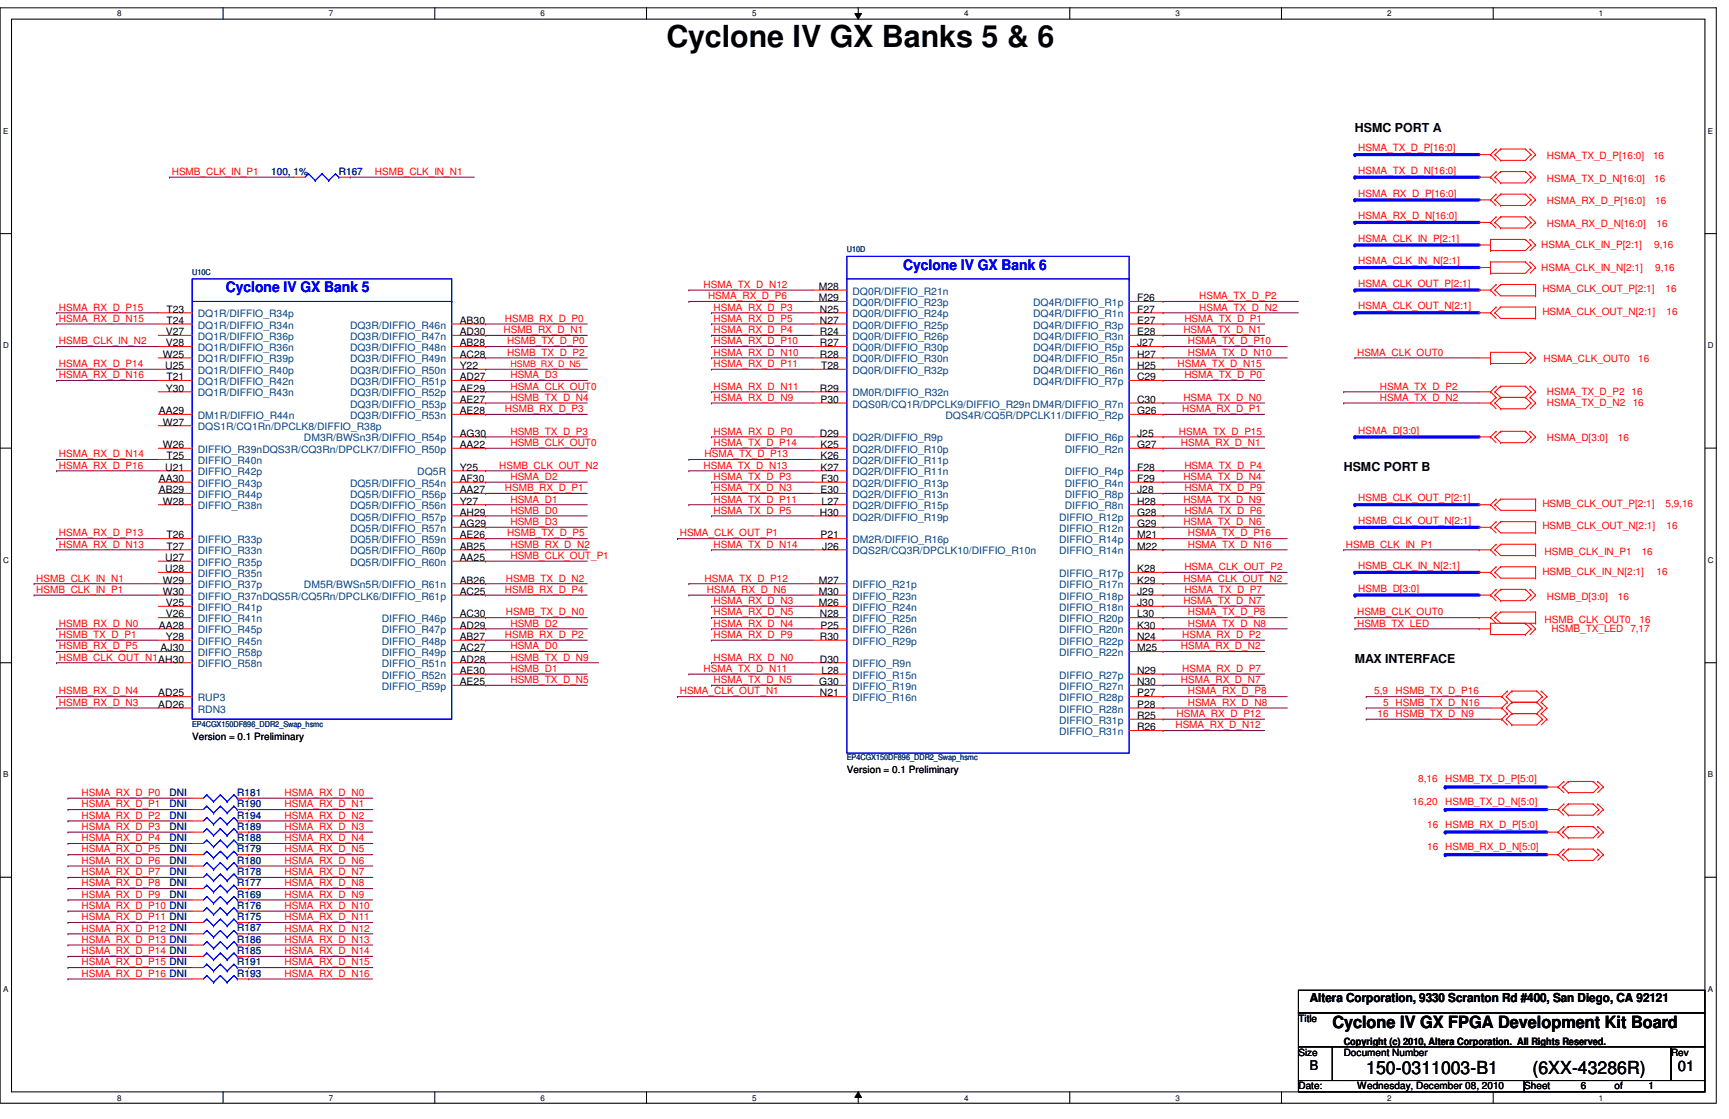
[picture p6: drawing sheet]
<svg xmlns="http://www.w3.org/2000/svg" width="432mm" height="279mm" viewBox="0 0 432 279" stroke-linecap="round" stroke-linejoin="round" font-family="sans-serif">
<defs><g id="words">
<text font-size="7.6" x="166.4" y="11.8">Cyclone IV GX Banks 5 &amp; 6</text>
<g font-size="4.5">
<text x="341.2" y="268.2">150-0311003-B1</text>
<text x="382.7" y="268.2">(6XX-43286R)</text>
</g>
<text font-size="4.2" x="332.7" y="256.8">Cyclone IV GX FPGA Development Kit Board</text>
<g font-size="3.6" fill="#00f">
<text x="225.6" y="67.4">Cyclone IV GX Bank 6</text>
<text x="56.4" y="73">Cyclone IV GX Bank 5</text>
</g>
<text font-size="3.6" x="419" y="267.4">01</text>
<text font-size="3.3" x="327.1" y="267.2">B</text>
<g font-size="3.1">
<text x="338.4" y="33">HSMC PORT A</text>
<text x="335.6" y="117.6">HSMC PORT B</text>
<text x="338.4" y="165.6">MAX INTERFACE</text>
<text x="327.1" y="250.1">Altera Corporation, 9330 Scranton Rd #400, San Diego, CA 92121</text>
</g>
<g font-size="2.5" fill="#f00">
<text x="339.2" y="37.8">HSMA_TX_D_P[16:0]</text>
<text x="386.3" y="39.8">HSMA_TX_D_P[16:0]</text>
<text x="412.8" y="39.8">16</text>
<text x="42.9" y="43.7">HSMB_CLK_IN_P1</text>
<text x="93.6" y="43.7">HSMB_CLK_IN_N1</text>
<text x="339.2" y="43.4">HSMA_TX_D_N[16:0]</text>
<text x="386.3" y="45.4">HSMA_TX_D_N[16:0]</text>
<text x="413.1" y="45.4">16</text>
<text x="339.2" y="49.1">HSMA_RX_D_P[16:0]</text>
<text x="386.3" y="51">HSMA_RX_D_P[16:0]</text>
<text x="413.4" y="51">16</text>
<text x="339.2" y="54.7">HSMA_RX_D_N[16:0]</text>
<text x="386.3" y="56.6">HSMA_RX_D_N[16:0]</text>
<text x="413.7" y="56.6">16</text>
<text x="339.2" y="66">HSMA_CLK_IN_N[2:1]</text>
<text x="339.2" y="60.3">HSMA_CLK_IN_P[2:1]</text>
<text x="384.9" y="62">HSMA_CLK_IN_P[2:1]</text>
<text x="413.1" y="62">9,16</text>
<text x="175.7" y="71.9">HSMA_TX_D_N12</text>
<text x="339.2" y="71.6">HSMA_CLK_OUT_P[2:1]</text>
<text x="384.9" y="67.6">HSMA_CLK_IN_N[2:1]</text>
<text x="413.4" y="67.6">9,16</text>
<text x="14.7" y="77.6">HSMA_RX_D_P15</text>
<text x="176.8" y="74.7">HSMA_RX_D_P6</text>
<text x="178.2" y="77.6">HSMA_RX_D_P3</text>
<text x="299.5" y="77.6">HSMA_TX_D_N2</text>
<text x="299.5" y="74.7">HSMA_TX_D_P2</text>
<text x="339.2" y="77.3">HSMA_CLK_OUT_N[2:1]</text>
<text x="385.2" y="73">HSMA_CLK_OUT_P[2:1]</text>
<text x="415.9" y="73">16</text>
<text x="14.7" y="80.3">HSMA_RX_D_N15</text>
<text x="125.8" y="83.2">HSMB_RX_D_N1</text>
<text x="126.1" y="80.3">HSMB_RX_D_P0</text>
<text x="178.2" y="80.3">HSMA_RX_D_P5</text>
<text x="178.2" y="83.2">HSMA_RX_D_P4</text>
<text x="295.5" y="83.2">HSMA_TX_D_N1</text>
<text x="295.8" y="80.3">HSMA_TX_D_P1</text>
<text x="385.2" y="78.7">HSMA_CLK_OUT_N[2:1]</text>
<text x="416.2" y="78.7">16</text>
<text x="14.7" y="86">HSMB_CLK_IN_N2</text>
<text x="126.6" y="86">HSMB_TX_D_P0</text>
<text x="126.6" y="88.8">HSMB_TX_D_P2</text>
<text x="178.2" y="86">HSMA_RX_D_P10</text>
<text x="178.2" y="88.8">HSMA_RX_D_N10</text>
<text x="296.6" y="88.8">HSMA_TX_D_N10</text>
<text x="296.6" y="86">HSMA_TX_D_P10</text>
<text x="338.9" y="88.8">HSMA_CLK_OUT0</text>
<text x="14.7" y="94.4">HSMA_RX_D_N16</text>
<text x="14.7" y="91.7">HSMA_RX_D_P14</text>
<text x="127.5" y="94.4">HSMA_D3</text>
<text x="178.2" y="91.7">HSMA_RX_D_P11</text>
<text x="294.1" y="91.7">HSMA_TX_D_N15</text>
<text x="295.8" y="94.4">HSMA_TX_D_P0</text>
<text x="385.5" y="90.5">HSMA_CLK_OUT0</text>
<text x="409.2" y="90.5">16</text>
<text x="127.5" y="97.3">HSMA_CLK_OUT0</text>
<text x="127.5" y="100.1">HSMB_TX_D_N4</text>
<text x="178.2" y="97.3">HSMA_RX_D_N11</text>
<text x="178.2" y="100.1">HSMA_RX_D_N9</text>
<text x="295.5" y="100.1">HSMA_TX_D_N0</text>
<text x="344.6" y="100.1">HSMA_TX_D_N2</text>
<text x="344.6" y="97.3">HSMA_TX_D_P2</text>
<text x="386.3" y="98.7">HSMA_TX_D_P2 16</text>
<text x="386.3" y="101.5">HSMA_TX_D_N2</text>
<text x="407.8" y="101.5">16</text>
<text x="126.1" y="102.9">HSMB_RX_D_P3</text>
<text x="295.2" y="102.9">HSMA_RX_D_P1</text>
<text x="127.5" y="108.5">HSMB_TX_D_P3</text>
<text x="127.5" y="111.4">HSMB_CLK_OUT0</text>
<text x="178.2" y="111.4">HSMA_TX_D_P14</text>
<text x="178.2" y="108.5">HSMA_RX_D_P0</text>
<text x="294.4" y="108.5">HSMA_TX_D_P15</text>
<text x="294.9" y="111.4">HSMA_RX_D_N1</text>
<text x="339.2" y="108.2">HSMA_D[3:0]</text>
<text x="386.3" y="110.2">HSMA_D[3:0]</text>
<text x="404.1" y="110.2">16</text>
<text x="14.7" y="114.2">HSMA_RX_D_N14</text>
<text x="14.7" y="117">HSMA_RX_D_P16</text>
<text x="124.7" y="117">HSMB_CLK_OUT_N2</text>
<text x="127.5" y="119.8">HSMA_D2</text>
<text x="175.7" y="117">HSMA_TX_D_N13</text>
<text x="176" y="114.2">HSMA_TX_D_P13</text>
<text x="178.2" y="119.8">HSMA_TX_D_P3</text>
<text x="295.5" y="119.8">HSMA_TX_D_N4</text>
<text x="295.8" y="117">HSMA_TX_D_P4</text>
<text x="126.1" y="122.6">HSMB_RX_D_P1</text>
<text x="127.5" y="125.5">HSMA_D1</text>
<text x="178.2" y="125.5">HSMA_TX_D_P11</text>
<text x="178.2" y="122.6">HSMA_TX_D_N3</text>
<text x="295.5" y="125.5">HSMA_TX_D_N9</text>
<text x="295.8" y="122.6">HSMA_TX_D_P9</text>
<text x="339.2" y="125.2">HSMB_CLK_OUT_P[2:1]</text>
<text x="127.5" y="128.3">HSMB_D0</text>
<text x="127.5" y="131.1">HSMB_D3</text>
<text x="178.2" y="128.3">HSMA_TX_D_P5</text>
<text x="295.5" y="131.1">HSMA_TX_D_N6</text>
<text x="295.8" y="128.3">HSMA_TX_D_P6</text>
<text x="339.2" y="130.8">HSMB_CLK_OUT_N[2:1]</text>
<text x="385.2" y="126.6">HSMB_CLK_OUT_P[2:1]</text>
<text x="415.9" y="126.6">5,9,16</text>
<text x="14.7" y="136.7">HSMA_RX_D_N13</text>
<text x="14.7" y="133.9">HSMA_RX_D_P13</text>
<text x="126.6" y="133.9">HSMB_TX_D_P5</text>
<text x="127.5" y="136.7">HSMB_RX_D_N2</text>
<text x="169.8" y="133.9">HSMA_CLK_OUT_P1</text>
<text x="178.2" y="136.7">HSMA_TX_D_N14</text>
<text x="296.6" y="136.7">HSMA_TX_D_N16</text>
<text x="296.6" y="133.9">HSMA_TX_D_P16</text>
<text x="336.1" y="136.7">HSMB_CLK_IN_P1</text>
<text x="385.2" y="132.2">HSMB_CLK_OUT_N[2:1]</text>
<text x="416.2" y="132.2">16</text>
<text x="127.5" y="139.6">HSMB_CLK_OUT_P1</text>
<text x="295.8" y="142.4">HSMA_CLK_OUT_P2</text>
<text x="339.2" y="142.1">HSMB_CLK_IN_N[2:1]</text>
<text x="385.2" y="143.5">HSMB_CLK_IN_N[2:1]</text>
<text x="385.7" y="138.7">HSMB_CLK_IN_P1</text>
<text x="410" y="138.7">16</text>
<text x="413.7" y="143.5">16</text>
<text x="9.1" y="145.2">HSMB_CLK_IN_N1</text>
<text x="9.1" y="148">HSMB_CLK_IN_P1</text>
<text x="126.1" y="148">HSMB_RX_D_P4</text>
<text x="126.4" y="145.2">HSMB_TX_D_N2</text>
<text x="176" y="145.2">HSMA_TX_D_P12</text>
<text x="176.5" y="148">HSMA_RX_D_N6</text>
<text x="295.5" y="145.2">HSMA_CLK_OUT_N2</text>
<text x="295.8" y="148">HSMA_TX_D_P7</text>
<text x="339.2" y="147.7">HSMB_D[3:0]</text>
<text x="386.3" y="149.7">HSMB_D[3:0]</text>
<text x="404.1" y="149.7">16</text>
<text x="126.4" y="153.7">HSMB_TX_D_N0</text>
<text x="178.2" y="153.7">HSMA_RX_D_N5</text>
<text x="178.2" y="150.8">HSMA_RX_D_N3</text>
<text x="295.5" y="150.8">HSMA_TX_D_N7</text>
<text x="296.6" y="153.7">HSMA_TX_D_P8</text>
<text x="338.9" y="153.7">HSMB_CLK_OUT0</text>
<text x="385.7" y="155.6">HSMB_CLK_OUT0</text>
<text x="409.4" y="155.6">16</text>
<text x="14.7" y="159.3">HSMB_TX_D_P1</text>
<text x="14.7" y="156.5">HSMB_RX_D_N0</text>
<text x="126.1" y="159.3">HSMB_RX_D_P2</text>
<text x="127.5" y="156.5">HSMB_D2</text>
<text x="178.2" y="156.5">HSMA_RX_D_N4</text>
<text x="178.2" y="159.3">HSMA_RX_D_P9</text>
<text x="295.2" y="159.3">HSMA_RX_D_P2</text>
<text x="296.6" y="156.5">HSMA_TX_D_N8</text>
<text x="338.9" y="156.5">HSMB_TX_LED</text>
<text x="387.4" y="157.9">HSMB_TX_LED 7,17</text>
<text x="14.7" y="164.9">HSMB_CLK_OUT_N1AH30</text>
<text x="14.7" y="162.1">HSMB_RX_D_P5</text>
<text x="127.5" y="167.8">HSMB_D1</text>
<text x="127.5" y="164.9">HSMB_TX_D_N9</text>
<text x="127.5" y="162.1">HSMA_D0</text>
<text x="175.7" y="167.8">HSMA_TX_D_N11</text>
<text x="178.2" y="164.9">HSMA_RX_D_N0</text>
<text x="294.9" y="162.1">HSMA_RX_D_N2</text>
<text x="295.2" y="167.8">HSMA_RX_D_P7</text>
<text x="14.7" y="173.4">HSMB_RX_D_N4</text>
<text x="127.5" y="170.6">HSMB_TX_D_N5</text>
<text x="169.8" y="173.4">HSMA_CLK_OUT_N1</text>
<text x="178.2" y="170.6">HSMA_TX_D_N5</text>
<text x="294.9" y="170.6">HSMA_RX_D_N7</text>
<text x="296.6" y="173.4">HSMA_RX_D_P8</text>
<text x="343.2" y="173.4">5,9</text>
<text x="348.5" y="173.4">HSMB_TX_D_P16</text>
<text x="14.7" y="176.2">HSMB_RX_D_N3</text>
<text x="293.8" y="179">HSMA_RX_D_P12</text>
<text x="296.6" y="176.2">HSMA_RX_D_N8</text>
<text x="344" y="179">16 HSMB_TX_D_N9</text>
<text x="345.4" y="176.2">5 HSMB_TX_D_N16</text>
<text x="293.5" y="181.9">HSMA_RX_D_N12</text>
<text x="354.2" y="195.4">8,16</text>
<text x="360.9" y="195.4">HSMB_TX_D_P[5:0]</text>
<text x="20.4" y="198.8">HSMA_RX_D_P0</text>
<text x="20.4" y="201.6">HSMA_RX_D_P1</text>
<text x="71.1" y="198.8">HSMA_RX_D_N0</text>
<text x="71.1" y="201.6">HSMA_RX_D_N1</text>
<text x="352.8" y="201">16,20</text>
<text x="360.9" y="201">HSMB_TX_D_N[5:0]</text>
<text x="20.4" y="204.4">HSMA_RX_D_P2</text>
<text x="20.4" y="207.2">HSMA_RX_D_P3</text>
<text x="71.1" y="204.4">HSMA_RX_D_N2</text>
<text x="71.1" y="207.2">HSMA_RX_D_N3</text>
<text x="356.4" y="206.6">16 HSMB_RX_D_P[5:0]</text>
<text x="20.4" y="210.1">HSMA_RX_D_P4</text>
<text x="20.4" y="212.9">HSMA_RX_D_P5</text>
<text x="20.4" y="215.7">HSMA_RX_D_P6</text>
<text x="71.1" y="210.1">HSMA_RX_D_N4</text>
<text x="71.1" y="212.9">HSMA_RX_D_N5</text>
<text x="71.1" y="215.7">HSMA_RX_D_N6</text>
<text x="356.4" y="212.3">16 HSMB_RX_D_N[5:0]</text>
<text x="20.4" y="218.5">HSMA_RX_D_P7</text>
<text x="20.4" y="221.3">HSMA_RX_D_P8</text>
<text x="71.1" y="218.5">HSMA_RX_D_N7</text>
<text x="71.1" y="221.3">HSMA_RX_D_N8</text>
<text x="20.4" y="224.2">HSMA_RX_D_P9</text>
<text x="20.4" y="226.9">HSMA_RX_D_P10 DNI</text>
<text x="71.1" y="224.2">HSMA_RX_D_N9</text>
<text x="71.1" y="226.9">HSMA_RX_D_N10</text>
<text x="20.4" y="229.8">HSMA_RX_D_P11 DNI</text>
<text x="20.4" y="232.6">HSMA_RX_D_P12 DNI</text>
<text x="71.1" y="229.8">HSMA_RX_D_N11</text>
<text x="71.1" y="232.6">HSMA_RX_D_N12</text>
<text x="20.4" y="235.4">HSMA_RX_D_P13 DNI</text>
<text x="20.4" y="238.3">HSMA_RX_D_P14 DNI</text>
<text x="71.1" y="235.4">HSMA_RX_D_N13</text>
<text x="71.1" y="238.3">HSMA_RX_D_N14</text>
<text x="20.4" y="241">HSMA_RX_D_P15 DNI</text>
<text x="20.4" y="243.9">HSMA_RX_D_P16 DNI</text>
<text x="71.1" y="241">HSMA_RX_D_N15</text>
<text x="71.1" y="243.9">HSMA_RX_D_N16</text>
</g>
<g font-size="2.5" fill="#000080">
<text x="67.7" y="43.7">100, 1%</text>
<text x="84.6" y="43.7">R167</text>
<text x="42.3" y="198.8">DNI</text>
<text x="42.3" y="201.5">DNI</text>
<text x="59.3" y="198.8">R181</text>
<text x="59.3" y="201.5">R190</text>
<text x="42.3" y="204.4">DNI</text>
<text x="42.3" y="207.2">DNI</text>
<text x="59.3" y="204.4">R194</text>
<text x="59.3" y="207.2">R189</text>
<text x="42.3" y="210">DNI</text>
<text x="42.3" y="212.9">DNI</text>
<text x="42.3" y="215.6">DNI</text>
<text x="59.3" y="210">R188</text>
<text x="59.3" y="212.9">R179</text>
<text x="59.3" y="215.6">R180</text>
<text x="42.3" y="218.5">DNI</text>
<text x="42.3" y="221.3">DNI</text>
<text x="59.3" y="218.5">R178</text>
<text x="59.3" y="221.3">R177</text>
<text x="42.3" y="224.1">DNI</text>
<text x="59.3" y="226.9">R176</text>
<text x="59.3" y="224.1">R169</text>
<text x="59.3" y="232.6">R187</text>
<text x="59.3" y="229.7">R175</text>
<text x="59.3" y="235.4">R186</text>
<text x="59.3" y="238.2">R185</text>
<text x="59.3" y="243.8">R193</text>
<text x="59.3" y="241">R191</text>
</g>
<g font-size="2.5">
<text x="204.5" y="72.4">M28</text>
<text x="204.5" y="75.2">M29</text>
<text x="284" y="75.2">F26</text>
<text x="41.4" y="83.7">V27</text>
<text x="41.6" y="78.1">T23</text>
<text x="41.6" y="80.9">T24</text>
<text x="114.8" y="83.7">AD30</text>
<text x="114.8" y="80.9">AB30</text>
<text x="204.8" y="78.1">N25</text>
<text x="204.8" y="80.9">N27</text>
<text x="204.8" y="83.7">R24</text>
<text x="284" y="78.1">F27</text>
<text x="284" y="83.7">E28</text>
<text x="284" y="80.9">E27</text>
<text x="40.7" y="89.3">W25</text>
<text x="41.4" y="86.5">V28</text>
<text x="114.8" y="86.5">AB28</text>
<text x="114.8" y="89.3">AC28</text>
<text x="204.8" y="89.3">R28</text>
<text x="204.8" y="86.5">R27</text>
<text x="284" y="89.3">H27</text>
<text x="284" y="86.5">J27</text>
<text x="41.3" y="92.2">U25</text>
<text x="41.6" y="95">T21</text>
<text x="114.8" y="95">AD27</text>
<text x="114.8" y="92.2">Y22</text>
<text x="205.1" y="92.2">T28</text>
<text x="284" y="92.2">H25</text>
<text x="284" y="95">C29</text>
<text x="41.4" y="97.8">Y30</text>
<text x="114.8" y="100.6">AE27</text>
<text x="114.8" y="97.8">AE29</text>
<text x="204.8" y="97.8">R29</text>
<text x="204.9" y="100.6">P30</text>
<text x="284" y="100.6">C30</text>
<text x="39.7" y="103.4">AA29</text>
<text x="40.7" y="106.3">W27</text>
<text x="114.8" y="103.4">AE28</text>
<text x="284" y="103.4">G26</text>
<text x="40.7" y="111.9">W26</text>
<text x="114.8" y="109.1">AG30</text>
<text x="114.8" y="111.9">AA22</text>
<text x="204.8" y="109.1">D29</text>
<text x="204.9" y="111.9">K25</text>
<text x="284" y="111.9">G27</text>
<text x="284" y="109.1">J25</text>
<text x="41.3" y="117.5">U21</text>
<text x="41.6" y="114.7">T25</text>
<text x="114.8" y="117.5">Y25</text>
<text x="204.9" y="114.7">K26</text>
<text x="204.9" y="117.5">K27</text>
<text x="284" y="117.5">F28</text>
<text x="39.7" y="120.4">AA30</text>
<text x="39.7" y="123.1">AB29</text>
<text x="40.7" y="126">W28</text>
<text x="114.8" y="120.4">AF30</text>
<text x="114.8" y="126">Y27</text>
<text x="114.8" y="123.1">AA27</text>
<text x="204.9" y="123.1">E30</text>
<text x="205.1" y="120.4">F30</text>
<text x="205.2" y="126">L27</text>
<text x="284" y="123.1">J28</text>
<text x="284" y="126">H28</text>
<text x="284" y="120.4">F29</text>
<text x="114.8" y="131.6">AG29</text>
<text x="114.8" y="128.8">AH29</text>
<text x="204.8" y="128.8">H30</text>
<text x="284" y="131.6">G29</text>
<text x="284" y="128.8">G28</text>
<text x="41.6" y="137.2">T27</text>
<text x="41.6" y="134.5">T26</text>
<text x="114.8" y="134.5">AE26</text>
<text x="114.8" y="137.2">AB25</text>
<text x="204.9" y="134.5">P21</text>
<text x="205.3" y="137.2">J26</text>
<text x="284" y="137.2">M22</text>
<text x="284" y="134.5">M21</text>
<text x="41.3" y="142.9">U28</text>
<text x="41.3" y="140.1">U27</text>
<text x="114.8" y="140.1">AA25</text>
<text x="284" y="142.9">K28</text>
<text x="40.7" y="148.5">W30</text>
<text x="40.7" y="145.7">W29</text>
<text x="114.8" y="145.7">AB26</text>
<text x="114.8" y="148.5">AC25</text>
<text x="204.5" y="148.5">M30</text>
<text x="204.5" y="145.7">M27</text>
<text x="284" y="148.5">J29</text>
<text x="284" y="145.7">K29</text>
<text x="41.4" y="151.3">V25</text>
<text x="41.4" y="154.2">V26</text>
<text x="114.8" y="154.2">AC30</text>
<text x="204.5" y="151.3">M26</text>
<text x="204.8" y="154.2">N28</text>
<text x="284" y="151.3">J30</text>
<text x="284" y="154.2">L30</text>
<text x="39.7" y="157">AA28</text>
<text x="41.4" y="159.8">Y28</text>
<text x="114.8" y="159.8">AB27</text>
<text x="114.8" y="157">AD29</text>
<text x="204.8" y="159.8">R30</text>
<text x="204.9" y="157">P25</text>
<text x="284" y="157">K30</text>
<text x="284" y="159.8">N24</text>
<text x="40.1" y="162.6">AJ30</text>
<text x="114.8" y="165.4">AD28</text>
<text x="114.8" y="162.6">AC27</text>
<text x="204.8" y="165.4">D30</text>
<text x="284" y="162.6">M25</text>
<text x="39.5" y="173.9">AD25</text>
<text x="114.8" y="168.3">AE30</text>
<text x="114.8" y="171.1">AE25</text>
<text x="204.6" y="171.1">G30</text>
<text x="204.8" y="173.9">N21</text>
<text x="205.2" y="168.3">L28</text>
<text x="284" y="173.9">P27</text>
<text x="284" y="168.3">N29</text>
<text x="284" y="171.1">N30</text>
<text x="39.5" y="176.7">AD26</text>
<text x="284" y="176.7">P28</text>
<text x="284" y="179.5">R25</text>
<text x="48" y="184.7">Version = 0.1 Preliminary</text>
<text x="284" y="182.4">R26</text>
<text x="211.5" y="193.1">Version = 0.1 Preliminary</text>
<text x="324.3" y="255.1">Title</text>
<text x="324.3" y="263.6">Size</text>
<text x="335.6" y="260.9">Copyright (c) 2010, Altera Corporation. All Rights Reserved.</text>
<text x="335.6" y="263.6">Document Number</text>
<text x="417.3" y="263.6">Rev</text>
<text x="324.3" y="272">Date:</text>
<text x="339" y="272">Wednesday, December 08, 2010</text>
<text x="380.7" y="272">Sheet</text>
<text x="394.8" y="272">6</text>
<text x="403.2" y="272">of</text>
<text x="411.7" y="272">1</text>
</g>
<g font-size="2.5" fill="#004080">
<text x="212.9" y="73.6">DQ0R/DIFFIO_R21n</text>
<text x="212.9" y="76.4">DQ0R/DIFFIO_R23p</text>
<text x="258" y="76.4">DQ4R/DIFFIO_R1p</text>
<text x="49.4" y="79.2">DQ1R/DIFFIO_R34p</text>
<text x="49.4" y="82">DQ1R/DIFFIO_R34n</text>
<text x="87.4" y="82">DQ3R/DIFFIO_R46n</text>
<text x="212.9" y="79.2">DQ0R/DIFFIO_R24p</text>
<text x="212.9" y="82">DQ0R/DIFFIO_R25p</text>
<text x="258" y="79.2">DQ4R/DIFFIO_R1n</text>
<text x="258" y="82">DQ4R/DIFFIO_R3p</text>
<text x="49.4" y="87.7">DQ1R/DIFFIO_R36n</text>
<text x="49.4" y="84.9">DQ1R/DIFFIO_R36p</text>
<text x="87.4" y="87.7">DQ3R/DIFFIO_R48n</text>
<text x="87.4" y="84.9">DQ3R/DIFFIO_R47n</text>
<text x="212.9" y="87.7">DQ0R/DIFFIO_R30p</text>
<text x="212.9" y="84.9">DQ0R/DIFFIO_R26p</text>
<text x="258" y="84.9">DQ4R/DIFFIO_R3n</text>
<text x="258" y="87.7">DQ4R/DIFFIO_R5p</text>
<text x="49.4" y="90.5">DQ1R/DIFFIO_R39p</text>
<text x="49.4" y="93.3">DQ1R/DIFFIO_R40p</text>
<text x="87.4" y="90.5">DQ3R/DIFFIO_R49n</text>
<text x="87.4" y="93.3">DQ3R/DIFFIO_R50n</text>
<text x="212.9" y="90.5">DQ0R/DIFFIO_R30n</text>
<text x="212.9" y="93.3">DQ0R/DIFFIO_R32p</text>
<text x="258" y="90.5">DQ4R/DIFFIO_R5n</text>
<text x="258" y="93.3">DQ4R/DIFFIO_R6n</text>
<text x="49.4" y="99">DQ1R/DIFFIO_R43n</text>
<text x="49.4" y="96.1">DQ1R/DIFFIO_R42n</text>
<text x="87.4" y="96.1">DQ3R/DIFFIO_R51p</text>
<text x="87.4" y="101.8">DQ3R/DIFFIO_R53p</text>
<text x="87.4" y="99">DQ3R/DIFFIO_R52p</text>
<text x="212.9" y="99">DM0R/DIFFIO_R32n</text>
<text x="212.9" y="101.8">DQS0R/CQ1R/DPCLK9/DIFFIO_R29n DM4R/DIFFIO_R7n</text>
<text x="258" y="96.1">DQ4R/DIFFIO_R7p</text>
<text x="49.4" y="107.4">DQS1R/CQ1Rn/DPCLK8/DIFFIO_R38p</text>
<text x="49.4" y="104.6">DM1R/DIFFIO_R44n</text>
<text x="87.4" y="104.6">DQ3R/DIFFIO_R53n</text>
<text x="236.1" y="104.6">DQS4R/CQ5R/DPCLK11/DIFFIO_R2p</text>
<text x="49.4" y="113.1">DIFFIO_R39nDQS3R/CQ3Rn/DPCLK7/DIFFIO_R50p</text>
<text x="75.9" y="110.2">DM3R/BWSn3R/DIFFIO_R54p</text>
<text x="212.9" y="113.1">DQ2R/DIFFIO_R10p</text>
<text x="212.9" y="110.2">DQ2R/DIFFIO_R9p</text>
<text x="265.9" y="113.1">DIFFIO_R2n</text>
<text x="265.9" y="110.2">DIFFIO_R6p</text>
<text x="49.4" y="118.7">DIFFIO_R42p</text>
<text x="49.4" y="115.9">DIFFIO_R40n</text>
<text x="104.2" y="118.7">DQ5R</text>
<text x="212.9" y="115.9">DQ2R/DIFFIO_R11p</text>
<text x="212.9" y="118.7">DQ2R/DIFFIO_R11n</text>
<text x="265.9" y="118.7">DIFFIO_R4p</text>
<text x="49.4" y="121.5">DIFFIO_R43p</text>
<text x="49.4" y="124.3">DIFFIO_R44p</text>
<text x="87.4" y="121.5">DQ5R/DIFFIO_R54n</text>
<text x="87.4" y="124.3">DQ5R/DIFFIO_R56p</text>
<text x="212.9" y="121.5">DQ2R/DIFFIO_R13p</text>
<text x="212.9" y="124.3">DQ2R/DIFFIO_R13n</text>
<text x="265.9" y="124.3">DIFFIO_R8p</text>
<text x="265.9" y="121.5">DIFFIO_R4n</text>
<text x="49.4" y="127.2">DIFFIO_R38n</text>
<text x="87.4" y="127.2">DQ5R/DIFFIO_R56n</text>
<text x="87.4" y="130">DQ5R/DIFFIO_R57p</text>
<text x="212.9" y="127.2">DQ2R/DIFFIO_R15p</text>
<text x="212.9" y="130">DQ2R/DIFFIO_R19p</text>
<text x="264.5" y="130">DIFFIO_R12p</text>
<text x="265.9" y="127.2">DIFFIO_R8n</text>
<text x="49.4" y="135.6">DIFFIO_R33p</text>
<text x="87.4" y="132.8">DQ5R/DIFFIO_R57n</text>
<text x="87.4" y="135.6">DQ5R/DIFFIO_R59n</text>
<text x="212.9" y="135.6">DM2R/DIFFIO_R16p</text>
<text x="264.5" y="132.8">DIFFIO_R12n</text>
<text x="264.5" y="135.6">DIFFIO_R14p</text>
<text x="49.4" y="138.4">DIFFIO_R33n</text>
<text x="49.4" y="141.3">DIFFIO_R35p</text>
<text x="87.4" y="141.3">DQ5R/DIFFIO_R60n</text>
<text x="87.4" y="138.4">DQ5R/DIFFIO_R60p</text>
<text x="212.9" y="138.4">DQS2R/CQ3R/DPCLK10/DIFFIO_R10n</text>
<text x="264.5" y="138.4">DIFFIO_R14n</text>
<text x="49.4" y="149.7">DIFFIO_R37nDQS5R/CQ5Rn/DPCLK6/DIFFIO_R61p</text>
<text x="49.4" y="146.9">DIFFIO_R37p</text>
<text x="49.4" y="144.1">DIFFIO_R35n</text>
<text x="75.9" y="146.9">DM5R/BWSn5R/DIFFIO_R61n</text>
<text x="212.9" y="149.7">DIFFIO_R23n</text>
<text x="212.9" y="146.9">DIFFIO_R21p</text>
<text x="264.5" y="149.7">DIFFIO_R18p</text>
<text x="264.5" y="144.1">DIFFIO_R17p</text>
<text x="264.5" y="146.9">DIFFIO_R17n</text>
<text x="49.4" y="152.5">DIFFIO_R41p</text>
<text x="49.4" y="155.4">DIFFIO_R41n</text>
<text x="95.3" y="155.4">DIFFIO_R46p</text>
<text x="212.9" y="152.5">DIFFIO_R24n</text>
<text x="212.9" y="155.4">DIFFIO_R25n</text>
<text x="264.5" y="152.5">DIFFIO_R18n</text>
<text x="264.5" y="155.4">DIFFIO_R20p</text>
<text x="49.4" y="158.2">DIFFIO_R45p</text>
<text x="49.4" y="161">DIFFIO_R45n</text>
<text x="95.3" y="161">DIFFIO_R48p</text>
<text x="95.3" y="158.2">DIFFIO_R47p</text>
<text x="212.9" y="161">DIFFIO_R29p</text>
<text x="212.9" y="158.2">DIFFIO_R26n</text>
<text x="264.5" y="158.2">DIFFIO_R20n</text>
<text x="264.5" y="161">DIFFIO_R22p</text>
<text x="49.4" y="166.6">DIFFIO_R58n</text>
<text x="49.4" y="163.8">DIFFIO_R58p</text>
<text x="95.3" y="166.6">DIFFIO_R51n</text>
<text x="95.3" y="163.8">DIFFIO_R49p</text>
<text x="212.9" y="166.6">DIFFIO_R9n</text>
<text x="264.5" y="163.8">DIFFIO_R22n</text>
<text x="95.3" y="169.5">DIFFIO_R52n</text>
<text x="95.3" y="172.3">DIFFIO_R59p</text>
<text x="212.9" y="169.5">DIFFIO_R15n</text>
<text x="212.9" y="172.3">DIFFIO_R19n</text>
<text x="264.5" y="169.5">DIFFIO_R27p</text>
<text x="264.5" y="172.3">DIFFIO_R27n</text>
<text x="49.4" y="177.9">RDN3</text>
<text x="49.4" y="175.1">RUP3</text>
<text x="212.9" y="175.1">DIFFIO_R16n</text>
<text x="264.5" y="175.1">DIFFIO_R28p</text>
<text x="264.5" y="177.9">DIFFIO_R28n</text>
<text x="264.5" y="180.7">DIFFIO_R31p</text>
<text x="264.5" y="183.6">DIFFIO_R31n</text>
</g>
<text font-size="2.2" fill="#f00" x="127.5" y="91.7">HSMB_RX_D_N5</text>
<g font-size="2">
<text x="29.3" y="4.1">8</text>
<text x="82.1" y="4.1">7</text>
<text x="135" y="4.1">6</text>
<text x="187.9" y="4.1">5</text>
<text x="240.7" y="4.1">4</text>
<text x="293.6" y="4.1">3</text>
<text x="346.5" y="4.1">2</text>
<text x="399.3" y="4.1">1</text>
<text x=".8" y="33.4">E</text>
<text x="426.5" y="33.4">E</text>
<text x=".8" y="86.9">D</text>
<text x="426.5" y="86.9">D</text>
<text x=".8" y="140.5">C</text>
<text x="426.5" y="140.5">C</text>
<text x=".8" y="194.1">B</text>
<text x="426.5" y="194.1">B</text>
<text x=".8" y="247.6">A</text>
<text x="426.5" y="247.6">A</text>
<text x="29.3" y="274.8">8</text>
<text x="82.1" y="274.8">7</text>
<text x="135" y="274.8">6</text>
<text x="187.9" y="274.8">5</text>
<text x="240.7" y="274.8">4</text>
<text x="293.6" y="274.8">3</text>
<text x="346.5" y="274.8">2</text>
<text x="399.3" y="274.8">1</text>
</g>
<g font-size="2" fill="#000080">
<text x="211.5" y="63">U10D</text>
<text x="48" y="68.6">U10C</text>
<text x="48" y="181.4">EP4CGX150DF896_DDR2_Swap_hsmc</text>
<text x="211.5" y="189.9">EP4CGX150DF896_DDR2_Swap_hsmc</text>
</g>
</g></defs>
<path d="M0 1.9h428.6v273.6h-428.6zM2.9 4.8h422.9v267.8h-422.9z" fill="none" stroke="#000" stroke-width=".25"/>
<g fill="#fff">
<path d="M29.3 2.3h1.1v2.2h-1.1z"/>
<path d="M29.3 273h1.1v2.2h-1.1z"/>
</g>
<path d="M55.7 1.9v2.9M55.7 272.6v2.9" fill="none" stroke="#000" stroke-width=".25"/>
<g fill="#fff">
<path d="M82.1 2.3h1.1v2.2h-1.1z"/>
<path d="M82.1 273h1.1v2.2h-1.1z"/>
</g>
<path d="M108.6 1.9v2.9M108.6 272.6v2.9" fill="none" stroke="#000" stroke-width=".25"/>
<g fill="#fff">
<path d="M135 2.3h1.1v2.2h-1.1z"/>
<path d="M135 273h1.1v2.2h-1.1z"/>
</g>
<path d="M161.5 1.9v2.9M161.5 272.6v2.9" fill="none" stroke="#000" stroke-width=".25"/>
<g fill="#fff">
<path d="M187.9 2.3h1.1v2.2h-1.1z"/>
<path d="M187.9 273h1.1v2.2h-1.1z"/>
</g>
<path d="M213.5 3.4h1.6l-.8 1.4zM214.3 1.9v2.9M214.3 272.6l.8 1.4h-1.6zM214.3 272.6v2.9" fill="none" stroke="#000" stroke-width=".25"/>
<path d="M213.5 3.4h1.6l-.8 1.4zM214.3 272.6l.8 1.4h-1.6z" fill="#000"/>
<g fill="#fff">
<path d="M240.7 2.3h1.2v2.2h-1.2z"/>
<path d="M240.7 273h1.2v2.2h-1.2z"/>
</g>
<path d="M267.2 1.9v2.9M267.2 272.6v2.9" fill="none" stroke="#000" stroke-width=".25"/>
<g fill="#fff">
<path d="M293.6 2.3h1.1v2.2h-1.1z"/>
<path d="M293.6 273h1.1v2.2h-1.1z"/>
</g>
<path d="M320 1.9v2.9M320 272.6v2.9" fill="none" stroke="#000" stroke-width=".25"/>
<g fill="#fff">
<path d="M346.5 2.3h1.1v2.2h-1.1z"/>
<path d="M346.5 273h1.1v2.2h-1.1z"/>
</g>
<path d="M372.9 1.9v2.9M372.9 272.6v2.9" fill="none" stroke="#000" stroke-width=".25"/>
<g fill="#fff">
<path d="M399.3 2.3h1.1v2.2h-1.1z"/>
<path d="M399.3 273h1.1v2.2h-1.1z"/>
<path d="M.8 31.5h1.3v2.3h-1.3z"/>
<path d="M426.5 31.5h1.3v2.3h-1.3z"/>
<path d="M.8 85.1h1.4v2.2h-1.4z"/>
<path d="M426.5 85.1h1.4v2.2h-1.4z"/>
</g>
<path d="M0 58.3h2.9M425.8 58.3h2.8" fill="none" stroke="#000" stroke-width=".25"/>
<g fill="#fff">
<path d="M.8 138.6h1.4v2.3h-1.4z"/>
<path d="M426.5 138.6h1.4v2.3h-1.4z"/>
</g>
<path d="M0 111.9h2.9M425.8 111.9h2.8" fill="none" stroke="#000" stroke-width=".25"/>
<g fill="#fff">
<path d="M.8 192.2h1.3v2.3h-1.3z"/>
<path d="M426.5 192.2h1.3v2.3h-1.3z"/>
</g>
<path d="M0 165.5h2.9M425.8 165.5h2.8" fill="none" stroke="#000" stroke-width=".25"/>
<g fill="#fff">
<path d="M.8 245.8h1.3v2.2h-1.3z"/>
<path d="M426.5 245.8h1.3v2.2h-1.3z"/>
</g>
<path d="M0 219h2.9M425.8 219h2.8" fill="none" stroke="#000" stroke-width=".25"/>
<path d="M338.4 44.2h31" fill="none" stroke="#00f" stroke-width=".8"/>
<circle cx="338.4" cy="44.2" r=".4" fill="#00f"/>
<path d="M338.4 49.9h31" fill="none" stroke="#00f" stroke-width=".8"/>
<circle cx="338.4" cy="49.9" r=".4" fill="#00f"/>
<path d="M338.4 38.6h31" fill="none" stroke="#00f" stroke-width=".8"/>
<circle cx="338.4" cy="38.6" r=".4" fill="#00f"/>
<path d="M338.4 55.5h31" fill="none" stroke="#00f" stroke-width=".8"/>
<circle cx="338.4" cy="55.5" r=".4" fill="#00f"/>
<path d="M338.4 66.8h31" fill="none" stroke="#00f" stroke-width=".8"/>
<circle cx="338.4" cy="66.8" r=".4" fill="#00f"/>
<path d="M338.4 61.2h31" fill="none" stroke="#00f" stroke-width=".8"/>
<circle cx="338.4" cy="61.2" r=".4" fill="#00f"/>
<path d="M338.4 126h31" fill="none" stroke="#00f" stroke-width=".8"/>
<circle cx="338.4" cy="126" r=".4" fill="#00f"/>
<path d="M338.4 131.7h31" fill="none" stroke="#00f" stroke-width=".8"/>
<circle cx="338.4" cy="131.7" r=".4" fill="#00f"/>
<path d="M338.4 72.4h31" fill="none" stroke="#00f" stroke-width=".8"/>
<circle cx="338.4" cy="72.4" r=".4" fill="#00f"/>
<path d="M338.4 78.1h31" fill="none" stroke="#00f" stroke-width=".8"/>
<circle cx="338.4" cy="78.1" r=".4" fill="#00f"/>
<path d="M338.4 142.9h31" fill="none" stroke="#00f" stroke-width=".8"/>
<circle cx="338.4" cy="142.9" r=".4" fill="#00f"/>
<path d="M338.4 89.4h.1M338.4 89.4h31M338.4 154.2h.1M338.4 154.2h31" fill="none" stroke="#800040" stroke-width=".25"/>
<path d="M338.4 148.6h31" fill="none" stroke="#00f" stroke-width=".8"/>
<circle cx="338.4" cy="148.6" r=".4" fill="#00f"/>
<g fill="none" stroke="#800040" stroke-width=".25">
<path d="M42.3 44.2h.1M42.3 44.2h31.1M87.5 44.2h.1M87.5 44.2h31M335.6 97.8h.1M335.6 97.8h33.8M335.6 100.6h.1M335.6 100.6h33.8M338.4 157h.1M338.4 157h31M341.2 173.9h.1M341.2 176.8h.1"/>
<path d="M341.2 173.9h31M341.2 176.8h31"/>
</g>
<path d="M338.4 109.1h31" fill="none" stroke="#00f" stroke-width=".8"/>
<circle cx="338.4" cy="109.1" r=".4" fill="#00f"/>
<path d="M360.9 207.8h25.4" fill="none" stroke="#00f" stroke-width=".8"/>
<circle cx="360.9" cy="207.8" r=".4" fill="#00f"/>
<path d="M360.9 196.5h25.4" fill="none" stroke="#00f" stroke-width=".8"/>
<circle cx="360.9" cy="196.5" r=".4" fill="#00f"/>
<path d="M360.9 202.1h25.4" fill="none" stroke="#00f" stroke-width=".8"/>
<circle cx="360.9" cy="202.1" r=".4" fill="#00f"/>
<path d="M360.9 213.4h25.4" fill="none" stroke="#00f" stroke-width=".8"/>
<circle cx="360.9" cy="213.4" r=".4" fill="#00f"/>
<g fill="none" stroke="#800040" stroke-width=".25">
<path d="M14.1 78.1h.1M14.1 78.1h25.4M172 75.3h.1M172 72.4h.1M172 75.3h31.1M172 72.4h31.1M177.7 78.1h.1M177.7 78.1h25.4M290.4 78.1h.1M290.4 75.3h.1M290.4 78.1h33.9M290.4 75.3h33.9"/>
<path d="M14.1 95h.1M14.1 92.2h.1M14.1 86.5h.1M14.1 80.9h.1M14.1 95h25.4M14.1 80.9h25.4M14.1 92.2h25.4M14.1 86.5h25.4M121.3 80.9h.1M121.3 83.7h.1M121.3 86.5h.1M121.3 92.2h.1"/>
<path d="M121.3 89.4h.1M121.3 97.8h.1M121.3 95h.1M121.3 95h25.4M121.3 80.9h25.4M121.3 92.2h25.4M121.3 83.7h25.4M121.3 86.5h25.4M121.3 89.4h25.4M121.3 97.8h25.4M177.7 80.9h.1M177.7 92.2h.1"/>
<path d="M177.7 97.8h.1M177.7 83.7h.1M177.7 86.5h.1M177.7 89.4h.1M177.7 80.9h25.4M177.7 92.2h25.4M177.7 83.7h25.4M177.7 86.5h25.4M177.7 89.4h25.4M177.7 97.8h25.4M290.4 89.4h.1M290.4 86.5h.1"/>
<path d="M290.4 95h.1M290.4 83.7h.1M290.4 80.9h.1M290.4 92.2h.1M290.4 95h25.4M290.4 80.9h25.4M290.4 92.2h25.4M290.4 83.7h25.4M290.4 86.5h31.1M290.4 89.4h31.1M14.1 114.7h.1M14.1 117.6h.1"/>
<path d="M14.1 114.7h25.4M14.1 117.6h25.4M121.3 117.6h.1M121.3 103.5h.1M121.3 109.1h.1M121.3 100.6h.1M121.3 111.9h.1M121.3 117.6h25.4M121.3 103.5h25.4M121.3 109.1h25.4M121.3 100.6h25.4M121.3 111.9h25.4"/>
<path d="M172 114.7h.1M172 117.6h.1M172 114.7h31.1M172 117.6h31.1M177.7 111.9h.1M177.7 109.1h.1M177.7 100.6h.1M177.7 109.1h25.4M177.7 100.6h25.4M177.7 111.9h25.4M290.4 100.6h.1M290.4 111.9h.1"/>
<path d="M290.4 103.5h.1M290.4 117.6h.1M290.4 109.1h.1M290.4 117.6h25.4M290.4 103.5h25.4M290.4 109.1h25.4M290.4 100.6h25.4M290.4 111.9h25.4M14.1 137.3h.1M14.1 134.5h.1M14.1 137.3h25.4M14.1 134.5h25.4"/>
<path d="M121.3 123.2h.1M121.3 137.3h.1M121.3 120.4h.1M121.3 128.8h.1M121.3 126h.1M121.3 131.7h.1M121.3 134.5h.1M121.3 137.3h25.4M121.3 123.2h25.4M121.3 134.5h25.4M121.3 120.4h25.4M121.3 128.8h25.4"/>
<path d="M121.3 126h25.4M121.3 131.7h25.4M169.2 134.5h.1M169.2 134.5h33.9M172 126h.1M172 126h31.1M177.7 137.3h.1M177.7 120.4h.1M177.7 128.8h.1M177.7 123.2h.1M177.7 137.3h25.4M177.7 123.2h25.4"/>
<path d="M177.7 120.4h25.4M177.7 128.8h25.4M290.4 128.8h.1M290.4 137.3h.1M290.4 134.5h.1M290.4 131.7h.1M290.4 120.4h.1M290.4 126h.1M290.4 123.2h.1M290.4 137.3h31.1M290.4 123.2h25.4M290.4 134.5h31.1"/>
<path d="M290.4 120.4h25.4M290.4 128.8h25.4M290.4 126h25.4M290.4 131.7h25.4M335.6 137.3h.1M335.6 137.3h33.8M8.5 145.8h.1M8.5 148.6h.1M8.5 145.8h31M8.5 148.6h31M14.1 159.9h.1M14.1 157h.1"/>
<path d="M14.1 159.9h25.4M14.1 157h25.4M121.3 145.8h.1M121.3 159.9h.1M121.3 157h.1M121.3 148.6h.1M121.3 140.1h.1M121.3 154.2h.1M121.3 145.8h25.4M121.3 148.6h25.4M121.3 159.9h25.4M121.3 157h25.4"/>
<path d="M121.3 140.1h25.4M121.3 154.2h25.4M172 148.6h.1M172 145.8h.1M172 145.8h31.1M172 148.6h31.1M177.7 154.2h.1M177.7 157h.1M177.7 159.9h.1M177.7 151.4h.1M177.7 159.9h25.4M177.7 157h25.4"/>
<path d="M177.7 154.2h25.4M177.7 151.4h25.4M290.4 142.9h.1M290.4 145.8h.1M290.4 157h.1M290.4 154.2h.1M290.4 148.6h.1M290.4 151.4h.1M290.4 159.9h.1M290.4 145.8h31.1M290.4 148.6h25.4M290.4 159.9h25.4"/>
<path d="M290.4 157h31.1M290.4 154.2h31.1M290.4 142.9h31.1M290.4 151.4h25.4M14.1 176.8h.1M14.1 165.5h.1M14.1 162.7h.1M14.1 173.9h.1M14.1 176.8h25.4M14.1 165.5h25.4M14.1 162.7h25.4M14.1 173.9h25.4"/>
<path d="M121.3 168.3h.1M121.3 171.1h.1M121.3 165.5h.1M121.3 162.7h.1M121.3 165.5h28.2M121.3 168.3h25.4M121.3 162.7h25.4M121.3 171.1h25.4M169.2 173.9h.1M169.2 173.9h33.9M172 168.3h.1M172 168.3h31.1"/>
<path d="M177.7 165.5h.1M177.7 171.1h.1M177.7 165.5h25.4M177.7 171.1h25.4M290.4 176.8h.1M290.4 173.9h.1M290.4 162.7h.1M290.4 171.1h.1M290.4 168.3h.1M290.4 179.6h.1M290.4 179.6h25.4M290.4 176.8h31.1"/>
<path d="M290.4 168.3h25.4M290.4 162.7h25.4M290.4 173.9h31.1M290.4 171.1h25.4M341.2 179.6h.1M341.2 179.6h31M17 199.3h.1M17 199.3h31M62.1 199.3h.1M62.1 199.3h31M290.4 182.4h.1M290.4 182.4h25.4"/>
<path d="M17 202.1h.1M17 205h.1M17 207.8h.1M17 210.6h.1M17 213.4h.1M17 216.2h.1M17 219.1h.1M17 202.1h31M17 205h31M17 207.8h31M17 210.6h31M17 213.4h31"/>
<path d="M17 216.2h31M17 219.1h31M62.1 202.1h.1M62.1 205h.1M62.1 207.8h.1M62.1 210.6h.1M62.1 213.4h.1M62.1 216.2h.1M62.1 219.1h.1M62.1 202.1h31M62.1 205h31M62.1 207.8h31"/>
<path d="M62.1 210.6h31M62.1 213.4h31M62.1 216.2h31M62.1 219.1h31M17 221.9h.1M17 224.7h.1M17 227.5h.1M17 230.3h.1M17 233.2h.1M17 236h.1M17 238.8h.1M17 221.9h31"/>
<path d="M17 224.7h31M17 227.5h31M17 230.3h31M17 233.2h31M17 236h31M17 238.8h31M62.1 221.9h.1M62.1 224.7h.1M62.1 227.5h.1M62.1 230.3h.1M62.1 233.2h.1M62.1 236h.1"/>
<path d="M62.1 238.8h.1M62.1 221.9h31M62.1 224.7h31M62.1 227.5h31M62.1 230.3h31M62.1 233.2h31M62.1 236h31M62.1 238.8h31M17 241.6h.1M17 244.4h.1M17 241.6h31M17 244.4h31"/>
<path d="M62.1 241.6h.1M62.1 244.4h.1M62.1 241.6h31M62.1 244.4h31"/>
</g>
<g fill="none" stroke="#f00" stroke-width=".25">
<path d="M369.4 38.6h2.8M372.2 38.6h.1M372.2 38.6l1.4 1.4M373.3 38.6h.1M373.3 38.6l1.5 1.4M373.6 37.2h.1M373.6 37.2l-1.4 1.4M374.8 37.2h.1M374.8 37.2h6.2M374.8 37.2l-1.5 1.4M381 37.2h.1M381 37.2l1.4 1.4"/>
<path d="M382.1 37.2h.1M382.1 37.2l1.4 1.4M382.4 38.6h.1M382.4 38.6l-1.4 1.4h-6.2M383.5 38.6h.1M383.5 38.6l-1.4 1.4M73.4 44.2h2.8M84.6 44.2h2.9M369.4 49.9h2.8M369.4 44.2h2.8M369.4 55.5h2.8M372.2 49.9h.1"/>
<path d="M372.2 44.2h.1M372.2 55.5h.1M372.2 59.8h.1M372.2 49.9l1.4 1.4M372.2 44.2l1.4 1.5M372.2 55.5l1.4 1.4M372.2 59.8h8.8M372.2 59.8v2.8M373.3 49.9h.1M373.3 44.2h.1M373.3 55.5h.1M373.3 49.9l1.5 1.4"/>
<path d="M373.3 44.2l1.5 1.5M373.3 55.5l1.5 1.4M373.6 48.5h.1M373.6 42.8h.1M373.6 54.1h.1M373.6 48.5l-1.4 1.4M373.6 42.8l-1.4 1.4M373.6 54.1l-1.4 1.4M374.8 48.5h.1M374.8 51.3h.1M374.8 42.8h.1M374.8 45.7h.1"/>
<path d="M374.8 40h.1M374.8 54.1h.1M374.8 56.9h.1M374.8 48.5h6.2M374.8 48.5l-1.5 1.4M374.8 42.8h6.2M374.8 42.8l-1.5 1.4M374.8 54.1h6.2M374.8 54.1l-1.5 1.4M381 48.5h.1M381 42.8h.1M381 54.1h.1"/>
<path d="M381 59.8h.1M381 48.5l1.4 1.4M381 42.8l1.4 1.4M381 54.1l1.4 1.4M381 59.8l1.4 1.4M382.1 48.5h.1M382.1 42.8h.1M382.1 54.1h.1M382.1 59.8h.1M382.1 48.5l1.4 1.4M382.1 42.8l1.4 1.4M382.1 54.1l1.4 1.4"/>
<path d="M382.1 59.8l1.4 1.4M382.4 49.9h.1M382.4 44.2h.1M382.4 55.5h.1M382.4 49.9l-1.4 1.4h-6.2M382.4 44.2l-1.4 1.5h-6.2M382.4 55.5l-1.4 1.4h-6.2M383.5 49.9h.1M383.5 44.2h.1M383.5 55.5h.1M383.5 49.9l-1.4 1.4M383.5 44.2l-1.4 1.5"/>
<path d="M383.5 55.5l-1.4 1.4M39.5 78.1h8.5M203.1 72.4h8.4M203.1 78.1h8.4M203.1 75.3h8.4M282 78.1h8.4M282 75.3h8.4M369.4 72.4h.1M369.4 78.1h.1M369.4 72.4h2.8M369.4 78.1h2.8M369.4 61.2h2.8"/>
<path d="M369.4 66.8h2.8M372.2 72.4h.1M372.2 78.1h.1M372.2 62.6h.1M372.2 61.2h.1M372.2 65.4h.1M372.2 68.2h.1M372.2 66.8h.1M372.2 72.4l1.4 1.5M372.2 78.1l1.4 1.4M372.2 65.4v2.8M372.2 65.4h8.8"/>
<path d="M373.3 72.4h.1M373.3 78.1h.1M373.3 72.4l1.5 1.5h8.7M373.3 78.1l1.5 1.4h8.7M373.6 71h.1M373.6 76.7h.1M373.6 71l-1.4 1.4M373.6 76.7l-1.4 1.4M374.8 71h.1M374.8 76.7h.1M374.8 71h8.7M374.8 71l-1.5 1.4"/>
<path d="M374.8 76.7h8.7M374.8 76.7l-1.5 1.4M381 65.4h.1M381 65.4l1.4 1.4M382.1 65.4h.1M382.1 65.4l1.4 1.4M382.4 61.2h.1M382.4 66.8h.1M382.4 61.2l-1.4 1.4h-8.8M382.4 66.8l-1.4 1.4h-8.8M383.5 71h.1M383.5 73.9h.1"/>
<path d="M383.5 76.7h.1M383.5 79.5h.1M383.5 61.2h.1M383.5 66.8h.1M383.5 71v2.9M383.5 76.7v2.8M383.5 61.2l-1.4 1.4M383.5 66.8l-1.4 1.4M39.5 89.4h8.5M39.5 97.8h8.5M39.5 86.5h8.5M39.5 80.9h8.5"/>
<path d="M39.5 83.7h8.5M39.5 92.2h8.5M39.5 95h8.5M112.8 89.4h8.5M112.8 97.8h8.5M112.8 86.5h8.5M112.8 80.9h8.5M112.8 83.7h8.5M112.8 92.2h8.5M112.8 95h8.5M203.1 89.4h8.4M203.1 97.8h8.4"/>
<path d="M203.1 86.5h8.4M203.1 80.9h8.4M203.1 83.7h8.4M203.1 92.2h8.4M282 89.4h8.4M282 86.5h8.4M282 80.9h8.4M282 83.7h8.4M282 92.2h8.4M282 95h8.4M369.4 89.4h2.8M369.4 97.8h2.8"/>
<path d="M372.2 88h.1M372.2 90.8h.1M372.2 89.4h.1M372.2 97.8h.1M372.2 88v2.8M372.2 88h8.8M372.2 97.8l1.4 1.4M373.3 97.8h.1M373.3 97.8l1.5 1.4M373.6 96.4h.1M373.6 99.2h.1M373.6 99.2l-1.4 1.4"/>
<path d="M373.6 96.4l-1.4 1.4M374.8 96.4h.1M374.8 99.2h.1M374.8 96.4h6.2M374.8 99.2h6.2M374.8 96.4l-1.5 1.4M374.8 99.2l-1.5 1.4M381 88h.1M381 96.4h.1M381 99.2h.1M381 88l1.4 1.4M381 96.4l1.4 1.4"/>
<path d="M381 99.2l1.4 1.4M382.1 88h.1M382.1 96.4h.1M382.1 99.2h.1M382.1 88l1.4 1.4M382.1 96.4l1.4 1.4M382.1 99.2l1.4 1.4M382.4 89.4h.1M382.4 97.8h.1M382.4 89.4l-1.4 1.4h-8.8M382.4 97.8l-1.4 1.4M383.5 89.4h.1"/>
<path d="M383.5 97.8h.1M383.5 89.4l-1.4 1.4M383.5 97.8l-1.4 1.4M39.5 111.9h8.5M39.5 114.7h8.5M39.5 117.6h8.5M39.5 103.5h8.5M39.5 106.3h8.5M112.8 100.6h8.5M112.8 109.1h8.5M112.8 111.9h8.5M112.8 117.6h8.5"/>
<path d="M112.8 103.5h8.5M203.1 100.6h8.4M203.1 109.1h8.4M203.1 111.9h8.4M203.1 114.7h8.4M203.1 117.6h8.4M282 100.6h8.4M282 109.1h8.4M282 111.9h8.4M282 117.6h8.4M282 103.5h8.4M369.4 100.6h2.8"/>
<path d="M369.4 109.1h2.8M372.2 100.6h.1M372.2 109.1h.1M372.2 100.6l1.4 1.5M372.2 109.1l1.4 1.4M373.3 100.6h.1M373.3 109.1h.1M373.3 100.6l1.5 1.5M373.3 109.1l1.5 1.4M373.6 107.7h.1M373.6 107.7l-1.4 1.4M374.8 102.1h.1"/>
<path d="M374.8 107.7h.1M374.8 110.5h.1M374.8 107.7h6.2M374.8 107.7l-1.5 1.4M381 107.7h.1M381 107.7l1.4 1.4M382.1 107.7h.1M382.1 107.7l1.4 1.4M382.4 100.6h.1M382.4 109.1h.1M382.4 100.6l-1.4 1.5h-6.2M382.4 109.1l-1.4 1.4h-6.2"/>
<path d="M383.5 100.6h.1M383.5 109.1h.1M383.5 100.6l-1.4 1.5M383.5 109.1l-1.4 1.4M39.5 126h8.5M39.5 137.3h8.5M39.5 134.5h8.5M39.5 120.4h8.5M39.5 123.2h8.5M112.8 126h8.5M112.8 131.7h8.5M112.8 137.3h8.5"/>
<path d="M112.8 134.5h8.5M112.8 128.8h8.5M112.8 120.4h8.5M112.8 123.2h8.5M203.1 126h8.4M203.1 137.3h8.4M203.1 134.5h8.4M203.1 128.8h8.4M203.1 120.4h8.4M203.1 123.2h8.4M282 126h8.4M282 131.7h8.4"/>
<path d="M282 137.3h8.4M282 134.5h8.4M282 128.8h8.4M282 120.4h8.4M282 123.2h8.4M369.4 126h.1M369.4 131.7h.1M369.4 137.3h.1M369.4 126h2.8M369.4 131.7h2.8M369.4 137.3h2.8M372.2 126h.1"/>
<path d="M372.2 131.7h.1M372.2 137.3h.1M372.2 126l1.4 1.4M372.2 131.7l1.4 1.4M372.2 137.3l1.4 1.4M373.3 126h.1M373.3 131.7h.1M373.3 137.3h.1M373.3 126l1.5 1.4h8.7M373.3 131.7l1.5 1.4h8.7M373.3 137.3l1.5 1.4h8.7M373.6 124.6h.1"/>
<path d="M373.6 130.3h.1M373.6 135.9h.1M373.6 124.6l-1.4 1.4M373.6 130.3l-1.4 1.4M373.6 135.9l-1.4 1.4M374.8 124.6h.1M374.8 130.3h.1M374.8 135.9h.1M374.8 124.6h8.7M374.8 124.6l-1.5 1.4M374.8 130.3h8.7M374.8 130.3l-1.5 1.4"/>
<path d="M374.8 135.9h8.7M374.8 135.9l-1.5 1.4M383.5 124.6h.1M383.5 127.4h.1M383.5 130.3h.1M383.5 133.1h.1M383.5 135.9h.1M383.5 138.7h.1M383.5 124.6v2.8M383.5 130.3v2.8M383.5 135.9v2.8M39.5 142.9h8.5"/>
<path d="M39.5 154.2h8.5M39.5 148.6h8.5M39.5 157h8.5M39.5 151.4h8.5M39.5 159.9h8.5M39.5 145.8h8.5M39.5 140.1h8.5M112.8 154.2h8.5M112.8 148.6h8.5M112.8 157h8.5M112.8 159.9h8.5M112.8 145.8h8.5"/>
<path d="M112.8 140.1h8.5M203.1 154.2h8.4M203.1 148.6h8.4M203.1 157h8.4M203.1 151.4h8.4M203.1 159.9h8.4M203.1 145.8h8.4M282 142.9h8.4M282 154.2h8.4M282 148.6h8.4M282 157h8.4M282 151.4h8.4"/>
<path d="M282 159.9h8.4M282 145.8h8.4M369.4 142.9h.1M369.4 154.2h.1M369.4 157h.1M369.4 142.9h2.8M369.4 154.2h2.8M369.4 148.6h2.8M369.4 157h2.8M372.2 142.9h.1M372.2 154.2h.1M372.2 148.6h.1"/>
<path d="M372.2 155.6h.1M372.2 142.9l1.4 1.5M372.2 155.6v2.9h8.8M372.2 155.6h11.3M372.2 154.2l1.4 1.4M372.2 148.6l1.4 1.4M373.3 142.9h.1M373.3 154.2h.1M373.3 148.6h.1M373.3 142.9l1.5 1.5h8.7M373.3 154.2l1.5 1.4M373.3 148.6l1.5 1.4"/>
<path d="M373.6 141.5h.1M373.6 152.8h.1M373.6 147.2h.1M373.6 141.5l-1.4 1.4M373.6 152.8l-1.4 1.4M373.6 147.2l-1.4 1.4M374.8 141.5h.1M374.8 152.8h.1M374.8 147.2h.1M374.8 150h.1M374.8 141.5h8.7M374.8 141.5l-1.5 1.4"/>
<path d="M374.8 152.8h8.7M374.8 152.8l-1.5 1.4M374.8 147.2h6.2M374.8 147.2l-1.5 1.4M381 147.2h.1M381 155.6h.1M381 158.5h.1M381 147.2l1.4 1.4M381 155.6l1.4 1.4M382.1 147.2h.1M382.1 155.6h.1M382.1 147.2l1.4 1.4"/>
<path d="M382.1 155.6l1.4 1.4M382.4 148.6h.1M382.4 157h.1M382.4 148.6l-1.4 1.4h-6.2M382.4 157l-1.4 1.5M383.5 141.5h.1M383.5 144.4h.1M383.5 152.8h.1M383.5 155.6h.1M383.5 148.6h.1M383.5 157h.1M383.5 141.5v2.9"/>
<path d="M383.5 152.8v2.8M383.5 148.6l-1.4 1.4M383.5 157l-1.4 1.5M39.5 173.9h8.5M39.5 176.8h8.5M39.5 165.5h8.5M39.5 162.7h8.5M112.8 165.5h8.5M112.8 168.3h8.5M112.8 171.1h8.5M112.8 162.7h8.5M203.1 173.9h8.4"/>
<path d="M203.1 165.5h8.4M203.1 168.3h8.4M203.1 171.1h8.4M282 173.9h8.4M282 176.8h8.4M282 179.6h8.4M282 168.3h8.4M282 171.1h8.4M282 162.7h8.4M372.2 173.9h2.8M372.2 176.8h2.8M372.2 179.6h2.8"/>
<path d="M375 173.9h.1M375 176.8h.1M375 179.6h.1M375 173.9l1.5 1.4M375 176.8l1.5 1.4M375 179.6l1.5 1.4M376.2 173.9h.1M376.2 176.8h.1M376.2 179.6h.1M376.2 173.9l1.4 1.4M376.2 176.8l1.4 1.4M376.2 179.6l1.4 1.4"/>
<path d="M376.5 172.6h.1M376.5 175.3h.1M376.5 178.2h.1M376.5 172.6l-1.5 1.3M376.5 175.3l-1.5 1.5M376.5 178.2l-1.5 1.4M377.6 172.6h.1M377.6 175.3h.1M377.6 178.2h.1M377.6 172.6h6.2M377.6 175.3h6.2M377.6 172.6l-1.4 1.3"/>
<path d="M377.6 178.2h6.2M377.6 175.3l-1.4 1.5M377.6 178.2l-1.4 1.4M383.8 172.6h.1M383.8 175.3h.1M383.8 178.2h.1M383.8 172.6l1.4 1.3M383.8 175.3l1.4 1.5M383.8 178.2l1.4 1.4M384.9 172.6h.1M384.9 175.3h.1M384.9 178.2h.1"/>
<path d="M384.9 172.6l1.4 1.3M384.9 175.3l1.4 1.5M384.9 178.2l1.4 1.4M385.2 173.9h.1M385.2 176.8h.1M385.2 179.6h.1M385.2 173.9l-1.4 1.4M385.2 176.8l-1.4 1.4M385.2 179.6l-1.4 1.4h-6.2M386.3 173.9h.1M386.3 176.8h.1M386.3 179.6h.1"/>
<path d="M386.3 173.9l-1.4 1.4M386.3 176.8l-1.4 1.4M386.3 179.6l-1.4 1.4M48 199.3h2.8M59.3 199.3h2.8M282 182.4h8.4M377.6 181h.1M386.3 196.5h2.8M389.1 196.5h.1M389.1 196.5l1.5 1.4M390.3 196.5h.1M390.3 196.5l1.4 1.4"/>
<path d="M390.6 195.1h.1M390.6 195.1l-1.5 1.4M391.7 195.1h.1M391.7 197.9h.1M391.7 195.1h6.2M391.7 195.1l-1.4 1.4M397.9 195.1h.1M397.9 195.1l1.4 1.4M399 195.1h.1M399 195.1l1.4 1.4M399.3 196.5h.1M399.3 196.5l-1.4 1.4h-6.2"/>
<path d="M400.4 196.5h.1M400.4 196.5l-1.4 1.4M48 202.1h2.8M48 207.8h2.8M48 213.4h2.8M48 205h2.8M48 219.1h2.8M48 210.6h2.8M48 216.2h2.8M59.3 202.1h2.8M59.3 207.8h2.8M59.3 213.4h2.8"/>
<path d="M59.3 205h2.8M59.3 219.1h2.8M59.3 210.6h2.8M59.3 216.2h2.8M386.3 202.1h2.8M386.3 207.8h2.8M386.3 213.4h2.8M389.1 202.1h.1M389.1 207.8h.1M389.1 213.4h.1M389.1 202.1l1.5 1.4M389.1 207.8l1.5 1.4"/>
<path d="M389.1 213.4l1.5 1.4M390.3 202.1h.1M390.3 207.8h.1M390.3 213.4h.1M390.3 202.1l1.4 1.4M390.3 207.8l1.4 1.4M390.3 213.4l1.4 1.4M390.6 200.7h.1M390.6 206.4h.1M390.6 212h.1M390.6 200.7l-1.5 1.4M390.6 206.4l-1.5 1.4"/>
<path d="M390.6 212l-1.5 1.4M391.7 200.7h.1M391.7 203.5h.1M391.7 206.4h.1M391.7 209.2h.1M391.7 212h.1M391.7 214.8h.1M391.7 200.7h6.2M391.7 200.7l-1.4 1.4M391.7 206.4h6.2M391.7 206.4l-1.4 1.4M391.7 212h6.2"/>
<path d="M391.7 212l-1.4 1.4M397.9 200.7h.1M397.9 206.4h.1M397.9 212h.1M397.9 200.7l1.4 1.4M397.9 206.4l1.4 1.4M397.9 212l1.4 1.4M399 200.7h.1M399 206.4h.1M399 212h.1M399 200.7l1.4 1.4M399 206.4l1.4 1.4"/>
<path d="M399 212l1.4 1.4M399.3 202.1h.1M399.3 207.8h.1M399.3 213.4h.1M399.3 202.1l-1.4 1.4h-6.2M399.3 207.8l-1.4 1.4h-6.2M399.3 213.4l-1.4 1.4h-6.2M400.4 202.1h.1M400.4 207.8h.1M400.4 213.4h.1M400.4 202.1l-1.4 1.4M400.4 207.8l-1.4 1.4"/>
<path d="M400.4 213.4l-1.4 1.4M48 227.5h2.8M48 236h2.8M48 233.2h2.8M48 238.8h2.8M48 230.3h2.8M48 221.9h2.8M48 224.7h2.8M59.3 227.5h2.8M59.3 236h2.8M59.3 233.2h2.8M59.3 238.8h2.8"/>
<path d="M59.3 230.3h2.8M59.3 221.9h2.8M59.3 224.7h2.8M48 244.4h2.8M48 241.6h2.8M59.3 244.4h2.8M59.3 241.6h2.8"/>
</g>
<path d="M324.3 247.3h101.5v5.6h-101.5zM324.3 252.9h101.5v8.5h-101.5zM324.3 261.4h8.4v8.4h-8.4zM324.3 269.8h56.4v2.8h-56.4zM332.7 261.4h84.6v8.4h-84.6zM380.7 269.8h45.1v2.8h-45.1zM417.3 261.4h8.5v8.4h-8.5z" fill="none" stroke="#000" stroke-width=".25"/>
<g fill="none" stroke="#00f" stroke-width=".25">
<path d="M77 43.4h.1M77 43.4l-.8 .8M77 43.4l1.7 1.7M78.7 45.1h.1M80.4 43.4h.1M80.4 43.4l-1.7 1.7M80.4 43.4l1.7 1.7M82.1 45.1h.1M83.8 43.4h.1M83.8 43.4l-1.7 1.7M83.8 43.4l.8 .8M84.6 44.2h.1"/>
<path d="M48 69.6h64.8v110h-64.8zM48 75.3h64.8M112.8 75.3h.1M211.5 64h70.5v124h-70.5zM211.5 69.6h70.5M282 69.6h.1M51.6 198.5h.1M51.6 198.5l-.8 .8M51.6 198.5l1.7 1.7M55 198.5h.1M55 198.5l-1.7 1.7M55 198.5l1.7 1.7"/>
<path d="M58.4 198.5h.1M58.4 198.5l-1.7 1.7M58.4 198.5l.9 .8M59.3 199.3h.1M51.6 204.1h.1M51.6 218.2h.1M51.6 209.8h.1M51.6 212.6h.1M51.6 206.9h.1M51.6 215.4h.1M51.6 201.3h.1M51.6 204.1l-.8 .9"/>
<path d="M51.6 204.1l1.7 1.7M51.6 218.2l-.8 .9M51.6 218.2l1.7 1.7M51.6 209.8l-.8 .8M51.6 209.8l1.7 1.7M51.6 212.6l-.8 .8M51.6 212.6l1.7 1.6M51.6 206.9l-.8 .9M51.6 206.9l1.7 1.7M51.6 215.4l-.8 .8M51.6 215.4l1.7 1.7M51.6 201.3l-.8 .8"/>
<path d="M51.6 201.3l1.7 1.7M53.3 205.8h.1M53.3 219.9h.1M53.3 211.5h.1M53.3 214.2h.1M53.3 208.6h.1M53.3 200.2h.1M53.3 217.1h.1M53.3 203h.1M55 204.1h.1M55 218.2h.1M55 209.8h.1"/>
<path d="M55 212.6h.1M55 206.9h.1M55 215.4h.1M55 201.3h.1M55 204.1l-1.7 1.7M55 204.1l1.7 1.7M55 218.2l-1.7 1.7M55 218.2l1.7 1.7M55 209.8l-1.7 1.7M55 209.8l1.7 1.7M55 212.6l-1.7 1.6M55 212.6l1.7 1.6"/>
<path d="M55 206.9l-1.7 1.7M55 206.9l1.7 1.7M55 215.4l-1.7 1.7M55 215.4l1.7 1.7M55 201.3l-1.7 1.7M55 201.3l1.7 1.7M56.7 205.8h.1M56.7 219.9h.1M56.7 211.5h.1M56.7 214.2h.1M56.7 208.6h.1M56.7 200.2h.1"/>
<path d="M56.7 217.1h.1M56.7 203h.1M58.4 204.1h.1M58.4 218.2h.1M58.4 209.8h.1M58.4 212.6h.1M58.4 206.9h.1M58.4 215.4h.1M58.4 201.3h.1M58.4 204.1l-1.7 1.7M58.4 204.1l.9 .9M58.4 218.2l-1.7 1.7"/>
<path d="M58.4 218.2l.9 .9M58.4 209.8l-1.7 1.7M58.4 209.8l.9 .8M58.4 212.6l-1.7 1.6M58.4 212.6l.9 .8M58.4 206.9l-1.7 1.7M58.4 206.9l.9 .9M58.4 215.4l-1.7 1.7M58.4 215.4l.9 .8M58.4 201.3l-1.7 1.7M58.4 201.3l.9 .8M59.3 205h.1"/>
<path d="M59.3 219.1h.1M59.3 210.6h.1M59.3 213.4h.1M59.3 207.8h.1M59.3 216.2h.1M59.3 202.1h.1M51.6 226.7h.1M51.6 235.1h.1M51.6 232.3h.1M51.6 238h.1M51.6 229.5h.1M51.6 221h.1"/>
<path d="M51.6 223.9h.1M51.6 226.7l-.8 .8M51.6 226.7l1.7 1.6M51.6 235.1l-.8 .9M51.6 235.1l1.7 1.7M51.6 232.3l-.8 .9M51.6 232.3l1.7 1.7M51.6 238l-.8 .8M51.6 238l1.7 1.6M51.6 229.5l-.8 .8M51.6 229.5l1.7 1.7M51.6 221l-.8 .9"/>
<path d="M51.6 221l1.7 1.7M51.6 223.9l-.8 .8M51.6 223.9l1.7 1.7M53.3 228.3h.1M53.3 236.8h.1M53.3 234h.1M53.3 239.6h.1M53.3 231.2h.1M53.3 222.7h.1M53.3 225.6h.1M55 226.7h.1M55 235.1h.1"/>
<path d="M55 232.3h.1M55 238h.1M55 229.5h.1M55 221h.1M55 223.9h.1M55 226.7l-1.7 1.6M55 226.7l1.7 1.6M55 235.1l-1.7 1.7M55 235.1l1.7 1.7M55 232.3l-1.7 1.7M55 232.3l1.7 1.7M55 238l-1.7 1.6"/>
<path d="M55 238l1.7 1.6M55 229.5l-1.7 1.7M55 229.5l1.7 1.7M55 221l-1.7 1.7M55 221l1.7 1.7M55 223.9l-1.7 1.7M55 223.9l1.7 1.7M56.7 228.3h.1M56.7 236.8h.1M56.7 234h.1M56.7 239.6h.1M56.7 231.2h.1"/>
<path d="M56.7 222.7h.1M56.7 225.6h.1M58.4 226.7h.1M58.4 235.1h.1M58.4 232.3h.1M58.4 238h.1M58.4 229.5h.1M58.4 221h.1M58.4 223.9h.1M58.4 226.7l-1.7 1.6M58.4 226.7l.9 .8M58.4 235.1l-1.7 1.7"/>
<path d="M58.4 235.1l.9 .9M58.4 232.3l-1.7 1.7M58.4 232.3l.9 .9M58.4 238l-1.7 1.6M58.4 238l.9 .8M58.4 229.5l-1.7 1.7M58.4 229.5l.9 .8M58.4 221l-1.7 1.7M58.4 221l.9 .9M58.4 223.9l-1.7 1.7M58.4 223.9l.9 .8M59.3 227.5h.1"/>
<path d="M59.3 236h.1M59.3 233.2h.1M59.3 238.8h.1M59.3 230.3h.1M59.3 221.9h.1M59.3 224.7h.1M51.6 243.6h.1M51.6 240.7h.1M51.6 243.6l-.8 .8M51.6 243.6l1.7 1.7M51.6 240.7l-.8 .9M51.6 240.7l1.7 1.7"/>
<path d="M53.3 245.3h.1M53.3 242.4h.1M55 243.6h.1M55 240.7h.1M55 243.6l-1.7 1.7M55 243.6l1.7 1.7M55 240.7l-1.7 1.7M55 240.7l1.7 1.7M56.7 245.3h.1M56.7 242.4h.1M58.4 243.6h.1M58.4 240.7h.1"/>
<path d="M58.4 243.6l-1.7 1.7M58.4 243.6l.9 .8M58.4 240.7l-1.7 1.7M58.4 240.7l.9 .9M59.3 244.4h.1M59.3 241.6h.1"/>
</g>
<use href="#words"/>
</svg>
